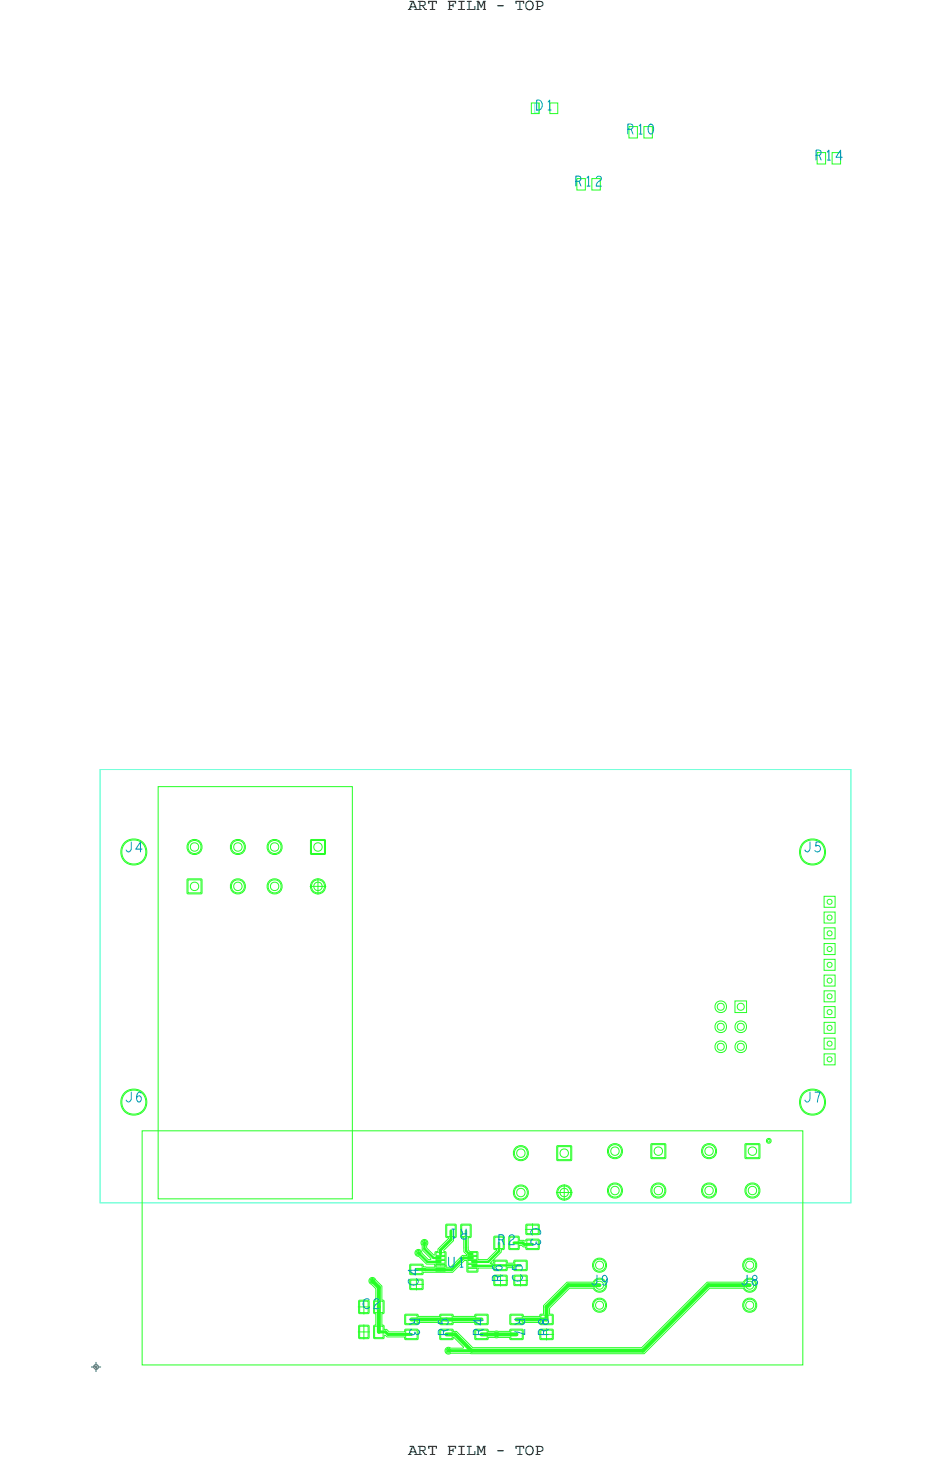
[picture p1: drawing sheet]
<svg xmlns="http://www.w3.org/2000/svg" width="121mm" height="186mm" viewBox="0 0 121 186" stroke-linecap="round" stroke-linejoin="round" font-family="sans-serif">
<defs><g id="words">
<g font-size="2.1">
<text x="51.8" y="1.2">ART FILM - TOP</text>
<text x="51.8" y="184.7">ART FILM - TOP</text>
</g>
<g font-size="1.3" fill="#0097b7">
<text x="68" y="14">D1</text>
<text x="79.5" y="17">R10</text>
<text x="72.9" y="23.6">R12</text>
<text x="103.4" y="20.3">R14</text>
<text x="67.3" y="155.9" transform="rotate(90 67.3 155.9)">C3</text>
<text x="56.8" y="160.9">U1</text>
<text x="59.3" y="156" transform="rotate(-180 59.3 156)">R1</text>
<text x="52" y="167.3" transform="rotate(90 52 167.3)">R3</text>
<text x="63.7" y="162.7" transform="rotate(-90 63.7 162.7)">R6</text>
<text x="69.6" y="169.6" transform="rotate(-90 69.6 169.6)">R8</text>
</g>
<g font-size="1.3" fill="#26ff26">
<text x="46" y="166.1">C2</text>
<text x="53.1" y="163.2" transform="rotate(-90 53.1 163.2)">C4</text>
<text x="66.3" y="162.7" transform="rotate(-90 66.3 162.7)">C5</text>
</g>
</g></defs>
<!-- layer: Components -->
<path d="M12.7 97.7h95.3v55h-95.3z" fill="none" stroke="#75ffd9" stroke-width=".13"/>
<!-- layer: Nets -->
<g fill="none" stroke="#26ff26" stroke-width=".51">
<path d="M47.2 162.6l.9 .8zM48.1 165.9v3.2zM48.1 163.4v2.5zM52.2 167.5h4.4zM56.6 169.4h1.1zM56.6 167.5h4.5zM57.7 169.4l2.1 2zM59.8 171.4h21.8zM61.1 169.4h1.9zM63 169.4h2.5zM65.5 167.5h3.8zM69.3 165.9v1.6z"/>
<path d="M72.1 163.1h4zM72.1 163.1l-2.8 2.8zM89.9 163.1l-8.3 8.3zM89.9 163.1h5.2z"/>
</g>
<g fill="none" stroke="#26ff26" stroke-width=".3">
<path d="M53.1 159l1.1 1.2zM53.8 157.8v.7zM53.8 158.5l1.2 1.2zM55 159.7h.9zM59.1 158.4h.1M59.1 156.2v2.2zM59.1 158.8l.4 .4zM59.1 158.4v.4zM59.5 159.2h.4zM63.3 158.8l-1.3 1.4zM63.3 157.8v1zM54.2 160.2h1.7z"/>
<path d="M59.9 160.7h2.5zM59.9 160.2h.1M59.9 160.2h2.1zM62.4 160.7l.1-.1zM62.5 160.6h1zM63.5 160.6h2.5z"/>
</g>
<g fill="none" stroke="#26ff26" stroke-width=".13">
<path d="M67.4 13.1h1v1.3h-1zM69.8 13.1h1v1.3h-1zM79.8 16.1h1.1v1.4h-1.1zM81.7 16.1h1.1v1.4h-1.1zM103.7 19.4h1v1.4h-1zM105.6 19.4h1v1.4h-1zM73.2 22.7h1.1v1.4h-1.1zM75.1 22.7h1.1v1.4h-1.1zM20.1 99.8h24.6v52.4h-24.6zM23.8 111.6h1.8v1.8h-1.8zM23.9 111.7h1.6v1.6h-1.6zM39.3 112.5h1z"/>
<path d="M39.4 106.6h1.9v1.8h-1.9zM39.5 106.7h1.7v1.6h-1.7zM40.3 112.5v1zM40.3 111.5v1zM40.3 112.5h1zM104.5 117.8h1.4v1.4h-1.4zM104.5 113.8h1.4v1.4h-1.4zM104.5 115.8h1.4v1.4h-1.4zM104.5 119.8h1.4v1.4h-1.4zM105 118.2h.2h.3l.1 .3-.1 .2-.3 .1-.2-.1-.1-.2zM105 114.2h.2h.3l.1 .3-.1 .2-.3 .1-.2-.1-.1-.2zM105 116.2l.2-.1 .3 .1 .1 .3-.1 .2-.3 .1-.2-.1-.1-.2z"/>
<path d="M93.2 127.1h1.5v1.4h-1.5zM104.5 127.8h1.4v1.4h-1.4zM104.5 125.8h1.4v1.4h-1.4zM104.5 131.8h1.4v1.4h-1.4zM104.5 123.8h1.4v1.4h-1.4zM104.5 133.8h1.4v1.4h-1.4zM104.5 129.8h1.4v1.4h-1.4zM104.5 121.8h1.4v1.4h-1.4zM105 128.2h.2h.3l.1 .3-.1 .2-.3 .1-.2-.1-.1-.2zM105 126.2l.2-.1 .3 .1 .1 .3-.1 .2-.3 .1-.2-.1-.1-.2zM105 132.2l.2-.1 .3 .1 .1 .3-.1 .2-.3 .1-.2-.1-.1-.2zM105 124.2h.2h.3l.1 .3-.1 .2-.3 .1-.2-.1-.1-.2z"/>
<path d="M105 134.2h.2h.3l.1 .3-.1 .2-.3 .1-.2-.1-.1-.2zM105 130.2l.2-.1 .3 .1 .1 .3-.1 .2-.3 .1-.2-.1-.1-.2zM105 122.2l.2-.1 .3 .1 .1 .3-.1 .2-.3 .1-.2-.1-.1-.2zM105 120.2l.2-.1 .3 .1 .1 .3-.1 .2-.3 .1-.2-.1-.1-.2zM18 143.5h83.9v29.8h-83.9zM52.9 158.8l.2-.1 .2 .1 .1 .2-.1 .2-.2 .1-.2-.1-.1-.2zM52.9 159l.2-.1 .1 .1v.1l-.1 .1-.2-.1zM53.5 157.5l.3-.2 .4 .2 .1 .3-.2 .3v.3l.9 .9h.1l.1-.4h.4v-.4l1.3-1.3v-.1h-.3l-.1-.1 .1-1.6h1.2l.1 1.6-.4 .1v.4l-1.2 1.3 .3 .2v1.9h.6l1.5-1.5h.5l-.4-.5v-1.8h-.3l-.1-.1v-1.5l.2-.1h1.1l.1 .1v1.5l-.1 .1h-.3v1.6l.2 .2h1v1h1.2l1.2-1.2v-.1h-.3l-.1-.1 .1-1.5 1.1-.1 .2 .1v1.5l-.4 .1v.3l-1.4 1.5 .4-.1v-.3h.2h1.5v.1l.1 .2h.8v-.3h.1h1.5l.1 .1v1.1l-.1 .1h-1.5l-.1-.1v-.3h-.8l-.1 .3v.1h-1.5l-.2-.1v-.3l-2 .1v.4v.1h-1.3l-.1-.1v-1.4h-.3l-1.5 1.5h-3.7l-.1 .3h-1.5l-.1-.1v-1.1l.1-.1h1.5l.1 .1v.2l1.5 .1v-.4h-1.1l-1-1-.2-.1-.2-.2-.1-.2 .2-.3 .2-.1h.2l.2 .2 .1 .3 .8 .8 .4-.1-.1-.1-1-1.1v-.5l-.2-.3zM53.6 157.6l.2-.1 .3 .1 .1 .2-.1 .2-.3 .1-.2-.1-.1-.2zM53.7 157.7l.1-.1 .2 .1v.1l-.2 .1-.1-.1zM55.3 159.5h1.2v.3h-1.2zM55.3 160h1.2v.4h-1.2z"/>
<path d="M55.3 159h1.2v.3h-1.2zM56.7 155.5h1.1v1.5h-1.1zM58.6 155.5h1.1v1.5h-1.1zM59.4 159.5h1.1v.3h-1.1zM59.4 159h1.1v.3h-1.1zM59.4 160h1.1v.4h-1.1zM62.8 157h1v1.5h-1zM64.6 156.9h1.2l.1 .1v.4h.6l.1 .1 .2-.2h1.5l.1 .1v1.1l-.1 .1h-1.5l-.1-.1v-.2h-.3l-.2-.2h-.3v.4l-.1 .1h-1.2l-.1-.1zM64.7 157h1v1.5h-1zM66.7 156h.9zM66.7 155.4h1.7v1.3h-1.6zM66.8 157.4h1.5v1.1h-1.5z"/>
<path d="M66.8 155.5h1.5v1.1h-1.5zM67.6 155.3v.7zM70.6 151.4h1zM70.7 145.5h1.8v1.8h-1.8zM70.8 145.5h1.6v1.7h-1.6zM71.6 151.4v1zM71.6 150.4v1zM71.6 151.4h1zM82.6 145.2h1.8v1.8h-1.8zM82.7 145.3h1.6v1.6h-1.6zM94.5 145.2h1.9v1.8h-1.9zM94.6 145.3h1.7v1.6h-1.7z"/>
<path d="M97.3 144.6l.2-.1 .3 .1v.2v.2l-.3 .1-.2-.1-.1-.2zM97.4 144.7l.1-.1 .2 .1v.2l-.2 .1-.1-.1zM45.4 165.9h.8zM45.4 169.1h.8zM45.5 168.3h1.3v1.6h-1.3zM45.5 165.1h1.3v1.6h-1.3zM45.6 165.2h1.1v1.4h-1.1zM45.6 168.3h1.1v1.5h-1.1zM46.2 165.9v.9zM46.2 169.1v.9zM46.2 168.2v.9zM46.2 169.1h.7z"/>
<path d="M46.9 162.3l.3-.1h.3l.9 1.1v1.7h.3v.2v1.4v.1h-.3v1.5l.3 .1v.4h.4l.3 .4h1.9v-.3l.1-.1h1.6l.1 .1-.1 1.2h-1.6h-.1v-.3h-2.2l-.3-.2-.2 .4h-1.2v-1.6l.1-.1h.2v-1.5l-.3-.1v-1.4l.1-.2h.2v-1.4l-.8-.8-.1-.3zM47 162.4l.2-.1 .3 .1v.2v.2l-.3 .1-.2-.1-.1-.2zM47.1 162.5l.1-.1 .2 .1v.2l-.2 .1-.1-.1zM47.5 165.2h1.1v1.4h-1.1zM47.5 168.3h1.1v1.5h-1.1zM51.4 166.9l1.5-.1 .1 .1 .1 .2h2.7v-.2l.1-.1h1.5l.1 .1v.2h2.7v-.2l.2-.1h1.4l.1 .1v1.1l-.1 .1h-1.4h-.2v-.2h-2.7l-.1 .2h-1.5h-.1v-.2h-2.7l-.2 .2h-1.4l-.2-.1zM51.5 168.8h1.4v1.1h-1.4zM51.5 166.9h1.4v1.1h-1.4zM52 162.4h1.6l.1 1.2-1.7 .1zM52.1 160.6h1.5v1.1h-1.5zM52.1 162.5h1.5v1.1h-1.5zM52.8 163h.9z"/>
<path d="M52.8 163v.7zM55.1 160.7h.8zM55.3 161h1.2v.4h-1.2zM55.3 160.5h1.2v.4h-1.2zM55.8 168.8l1.6-.1 .1 .1v.2h.4l2.1 2.1h21.4l8.3-8.3h4.6a.89 .89 0 0 1 1.4-.4 .89 .89 0 0 1 0 1.4 .89 .89 0 0 1-1.4-.3h-4.3l-8.3 8.3h-24.5l-.4 .1-.2-.2-.1-.2v-.3l.2-.1h2l.1-.1-1.2-1.2h-.1v.2h-.1h-1.6zM55.9 160.7h.7zM55.9 168.8h1.5v1.1h-1.5zM55.9 166.9h1.5v1.1h-1.5zM56.7 171.2l.2-.1 .2 .1 .1 .2-.1 .3-.2 .1-.2-.1-.1-.3zM56.7 171.4l.2-.1 .1 .1v.1l-.1 .1-.2-.1zM59.4 160.5h1.1v.4h-1.1zM59.4 161h1.1v.4h-1.1z"/>
<path d="M60.3 168.8l1.5-.1 .1 .1v.2h2.8v-.2l.1-.1h1.5l.1 .1v1.1l-.1 .1h-1.5h-.1v-.2h-2.8l-.1 .2h-1.5l-.1-.1zM60.4 168.8h1.4v1.1h-1.4zM60.4 166.9h1.4v1.1h-1.4zM62.7 161.9h1.6v1.2l-1.6 .1zM62.8 169.2l.2-.1 .2 .1 .1 .2-.1 .2-.2 .1-.2-.1-.1-.2zM62.8 160.1h1.4v1.1h-1.4zM62.8 162h1.4v1.1h-1.4zM62.8 169.3l.2-.1 .1 .1v.2h-.1h-.2zM63.5 162.5v.7zM63.5 162.5h.9zM64.7 166.9l1.6-.1 .1 .1v.2h2.1v-.3h.5v-1.1l2.9-2.9h3.4a.89 .89 0 0 1 1.3-.4 .89 .89 0 0 1 0 1.4 .89 .89 0 0 1-1.3-.3h-3l-2.6 2.5v.8h.4l.1 .1v1.1l-.1 .1h-1.5h-.1v-.2h-2.1l-.1 .2h-1.5l-.1-.1zM64.8 168.8h1.5v1.1h-1.5z"/>
<path d="M64.8 166.9h1.5v1.1h-1.5zM65.2 161.9h1.6l.1 1.2-1.7 .1zM65.3 160.1h1.5v1.1h-1.5zM65.3 162h1.5v1.1h-1.5zM66 162.5v.7zM66 162.5h.9zM68.5 168.8l1.6-.1 .1 1.3h-1.7zM68.6 166.9h1.5v1.1h-1.5zM68.6 168.8h1.5v1.1h-1.5zM69.3 169.4v.7zM69.3 169.4h.9z"/>
<circle cx="17" cy="108.2" r="1.66"/>
<circle cx="17" cy="108.2" r="1.54"/>
<circle cx="24.7" cy="107.5" r=".96"/>
<circle cx="24.7" cy="112.5" r=".54"/>
<circle cx="24.7" cy="107.5" r=".54"/>
<circle cx="24.7" cy="107.5" r=".83"/>
<circle cx="30.2" cy="107.5" r=".96"/>
<circle cx="30.2" cy="112.5" r=".96"/>
<circle cx="30.2" cy="107.5" r=".54"/>
<circle cx="30.2" cy="112.5" r=".54"/>
<circle cx="30.2" cy="107.5" r=".83"/>
<circle cx="30.2" cy="112.5" r=".83"/>
<circle cx="34.8" cy="107.5" r=".96"/>
<circle cx="34.8" cy="112.5" r=".96"/>
<circle cx="34.8" cy="107.5" r=".54"/>
<circle cx="34.8" cy="112.5" r=".54"/>
<circle cx="34.8" cy="107.5" r=".83"/>
<circle cx="34.8" cy="112.5" r=".83"/>
<circle cx="40.3" cy="112.5" r=".96"/>
<circle cx="40.3" cy="107.5" r=".54"/>
<circle cx="40.3" cy="112.5" r=".54"/>
<circle cx="40.3" cy="112.5" r=".83"/>
<circle cx="103.1" cy="108.2" r="1.66"/>
<circle cx="103.1" cy="108.2" r="1.54"/>
<circle cx="17" cy="139.9" r="1.66"/>
<circle cx="17" cy="139.9" r="1.54"/>
<circle cx="91.4" cy="130.3" r=".45"/>
<circle cx="91.4" cy="132.9" r=".45"/>
<circle cx="91.4" cy="127.8" r=".45"/>
<circle cx="91.4" cy="130.3" r=".74"/>
<circle cx="91.4" cy="127.8" r=".74"/>
<circle cx="91.4" cy="132.9" r=".74"/>
<circle cx="94" cy="132.9" r=".45"/>
<circle cx="94" cy="127.8" r=".45"/>
<circle cx="94" cy="130.3" r=".45"/>
<circle cx="94" cy="130.3" r=".74"/>
<circle cx="94" cy="132.9" r=".74"/>
<circle cx="103.1" cy="139.9" r="1.66"/>
<circle cx="103.1" cy="139.9" r="1.54"/>
<circle cx="66.1" cy="146.4" r=".96"/>
<circle cx="66.1" cy="151.4" r=".96"/>
<circle cx="66.1" cy="151.4" r=".54"/>
<circle cx="66.1" cy="146.4" r=".54"/>
<circle cx="66.1" cy="151.4" r=".83"/>
<circle cx="66.1" cy="146.4" r=".83"/>
<circle cx="71.6" cy="151.4" r=".96"/>
<circle cx="71.6" cy="151.4" r=".54"/>
<circle cx="71.6" cy="146.4" r=".54"/>
<circle cx="71.6" cy="151.4" r=".83"/>
<circle cx="78" cy="146.1" r=".96"/>
<circle cx="78" cy="151.1" r=".96"/>
<circle cx="78" cy="151.1" r=".54"/>
<circle cx="78" cy="146.1" r=".54"/>
<circle cx="78" cy="151.1" r=".83"/>
<circle cx="78" cy="146.1" r=".83"/>
<circle cx="83.5" cy="151.1" r=".96"/>
<circle cx="83.5" cy="151.1" r=".54"/>
<circle cx="83.5" cy="146.1" r=".54"/>
<circle cx="83.5" cy="151.1" r=".83"/>
<circle cx="90" cy="146.1" r=".96"/>
<circle cx="90" cy="151.1" r=".96"/>
<circle cx="90" cy="151.1" r=".54"/>
<circle cx="90" cy="146.1" r=".54"/>
<circle cx="90" cy="146.1" r=".83"/>
<circle cx="90" cy="151.1" r=".83"/>
<circle cx="95.5" cy="151.1" r=".96"/>
<circle cx="95.5" cy="151.1" r=".54"/>
<circle cx="95.5" cy="146.1" r=".54"/>
<circle cx="95.5" cy="151.1" r=".83"/>
<circle cx="76.1" cy="165.7" r=".9"/>
<circle cx="76.1" cy="160.6" r=".9"/>
<circle cx="76.1" cy="160.6" r=".51"/>
<circle cx="76.1" cy="165.7" r=".51"/>
<circle cx="76.1" cy="163.1" r=".51"/>
<circle cx="76.1" cy="165.7" r=".77"/>
<circle cx="76.1" cy="163.1" r=".77"/>
<circle cx="76.1" cy="160.6" r=".77"/>
<circle cx="95.1" cy="165.7" r=".9"/>
<circle cx="95.1" cy="160.6" r=".9"/>
<circle cx="95.1" cy="160.6" r=".51"/>
<circle cx="95.1" cy="165.7" r=".51"/>
<circle cx="95.1" cy="163.1" r=".51"/>
<circle cx="95.1" cy="165.7" r=".77"/>
<circle cx="95.1" cy="163.1" r=".77"/>
<circle cx="95.1" cy="160.6" r=".77"/>
</g>
<g fill="none" stroke="#26ff26" stroke-width=".38">
<path d="M55.9 158.7v.5zM57.2 157.4l-1.3 1.3zM57.2 156.2v1.2zM58.8 159.7h1.1zM65.2 157.8h1.1zM66.3 157.8l.2 .1zM66.5 157.9h1.1zM48.1 169.1h.8zM48.9 169.1l.3 .3zM49.2 169.4h3zM52.8 161.1h1.1zM53.9 161.1v.1z"/>
<path d="M53.9 161.2h2zM55.9 161.2h1.4zM56.9 171.4h2.9z"/>
</g>
<!-- layer: Text -->
<g fill="none" stroke="#0097b7" stroke-width=".13">
<path d="M68.1 12.7a.64 .64 0 0 1 .7 .6 .64 .64 0 0 1-.7 .7zM69.5 13l.2-.3v1.3M79.7 16.4h.4a.34 .34 0 0 0 .2-.3 .34 .34 0 0 0-.2-.4h-.4v1.3M81.1 16l.2-.3v1.3M82.4 15.8a.45 .45 0 0 1 .5 .6v.2a.35 .35 0 0 1-.3 .4 .35 .35 0 0 1-.4-.4v-.4zM103.5 19.7h.4a.34 .34 0 0 0 .3-.3 .34 .34 0 0 0-.3-.4h-.4v1.3M105 19.3l.2-.3v1.3M106.9 20h-.9l.6-1v1.3M73.1 23h.4a.34 .34 0 0 0 .2-.3 .34 .34 0 0 0-.2-.3h-.4v1.2M74.5 22.6l.2-.2v1.2M75.7 22.6a.32 .32 0 0 1 .4-.2 .32 .32 0 0 1 .1 .5 .86 .86 0 0 0-.6 .7h.7M16.7 106.9l-.1 1a.31 .31 0 0 1-.3 .2 .31 .31 0 0 1-.3-.2"/>
<path d="M18 107.8h-.8l.6-.9v1.2M102.8 106.9l-.1 1a.31 .31 0 0 1-.3 .2 .31 .31 0 0 1-.3-.2M104 106.9h-.5v.5a.38 .38 0 0 1 .5 .1 .38 .38 0 0 1-.1 .6 .38 .38 0 0 1-.5-.1M16.7 138.6l-.1 1a.31 .31 0 0 1-.3 .3 .31 .31 0 0 1-.3-.3M17.9 138.8l-.2-.2a.74 .74 0 0 0-.1 1.3 .39 .39 0 0 0 .3-.4 .39 .39 0 0 0-.4-.4l-.2 .3M102.8 138.6l-.1 1a.31 .31 0 0 1-.3 .3 .31 .31 0 0 1-.3-.3M103.4 138.6h.7l-.4 1.3M56.9 159.6v.9a.35 .35 0 0 0 .4 .4 .35 .35 0 0 0 .3-.4v-.9M57.5 156v1.3l.2-.3M58.4 159.8l.2-.2v1.3M59.1 156v1.3h-.4a.34 .34 0 0 1-.2-.3 .34 .34 0 0 1 .2-.4h.4M63.3 157.4h.4a.34 .34 0 0 0 .2-.4 .34 .34 0 0 0-.2-.3h-.4v1.3"/>
<path d="M63.7 157.4l.2 .6M64.6 156.9a.32 .32 0 0 1 .5-.2 .32 .32 0 0 1 .1 .5 .86 .86 0 0 0-.6 .8h.6M68.5 157.4a.31 .31 0 0 1 0 .5 .31 .31 0 0 1-.5-.1M68.5 156.7a.5 .5 0 0 0 0-.6 .5 .5 0 0 0-.6-.1 .46 .46 0 0 0-.5 .2 .46 .46 0 0 0 .1 .6M46.8 165a.5 .5 0 0 0-.6 0 .5 .5 0 0 0-.1 .5 .46 .46 0 0 0 .2 .6 .46 .46 0 0 0 .6-.2M47.5 165.1a.32 .32 0 0 1 .4-.2 .32 .32 0 0 1 .1 .5 .86 .86 0 0 0-.6 .7h.7M52 167.5h1.2v.4a.34 .34 0 0 1-.3 .2 .34 .34 0 0 1-.3-.2v-.4M52.7 161v.8l-.9-.6h1.3M52.9 162.3a.45 .45 0 0 1 .1 .6 .45 .45 0 0 1-.5 .2 .5 .5 0 0 1-.6-.1 .5 .5 0 0 1 0-.6M53.1 168.9a.31 .31 0 0 1 0 .4 .31 .31 0 0 1-.5-.1M55.6 167.5v.5h.5a.38 .38 0 0 1 .2-.5 .38 .38 0 0 1 .5 .1 .38 .38 0 0 1-.1 .5M56.3 169.4v-.4a.34 .34 0 0 0-.4-.2 .34 .34 0 0 0-.3 .2v.4h1.3"/>
<path d="M56.9 168.8l-.6 .2M60.7 169.4v-.4a.34 .34 0 0 0-.3-.2 .34 .34 0 0 0-.4 .2v.4h1.3M60.9 167.4v.8l-.9-.6h1.3M61.3 168.8l-.6 .2M62.6 160.6l-.1 .2a.74 .74 0 0 0 1.2 .1 .39 .39 0 0 0-.4-.3 .39 .39 0 0 0-.3 .4l.2 .2M63.1 162.5v-.4a.34 .34 0 0 0-.3-.2 .34 .34 0 0 0-.3 .2v.4h1.2M65 160.7v.4l.5 .1a.38 .38 0 0 1 .2-.6 .38 .38 0 0 1 .5 .1 .38 .38 0 0 1-.1 .6M65.3 167.5h1.3v.4a.34 .34 0 0 1-.4 .2 .34 .34 0 0 1-.3-.2v-.4M65.9 167.9l-.6 .2M66.1 161.8a.45 .45 0 0 1 .1 .6 .45 .45 0 0 1-.5 .2 .5 .5 0 0 1-.6-.1 .5 .5 0 0 1 0-.6M66.6 168.8v.6l-1.3-.4M68.4 167.5a.3 .3 0 0 0 .1 .6 .29 .29 0 0 0 .4-.4 .34 .34 0 0 1 .5-.2 .34 .34 0 0 1 0 .6 .34 .34 0 0 1-.5-.2 .29 .29 0 0 0-.1-.4 .29 .29 0 0 0-.4 0z"/>
<path d="M69 169.4v-.4a.34 .34 0 0 0-.4-.2 .34 .34 0 0 0-.3 .2v.4h1.3M75.7 161.9v1a.31 .31 0 0 1-.3 .2 .31 .31 0 0 1-.3-.2M77 162.4l-.1 .1a.25 .25 0 0 1-.4 .1 .36 .36 0 0 1-.1-.5 .36 .36 0 0 1 .5-.1l.1 .6a.43 .43 0 0 1-.4 .5l-.2-.1M94.8 161.9v1a.31 .31 0 0 1-.4 .2 .31 .31 0 0 1-.3-.2M95.5 162a.29 .29 0 0 0 0 .3 .29 .29 0 0 0 .3 .2 .34 .34 0 0 1 .2 .5 .34 .34 0 0 1-.5 0 .34 .34 0 0 1 .2-.5 .29 .29 0 0 0 .3-.4 .29 .29 0 0 0-.5-.1z"/>
</g>
<!-- layer: Drawing Origin -->
<path d="M11.6 173.5h1.2M12 173.3l.2-.1 .2 .1 .1 .2-.1 .2-.2 .1-.2-.1-.1-.2zM12.2 172.9v1.2" fill="none" stroke="#638b3a" stroke-width=".13"/>
<use href="#words"/>
</svg>
